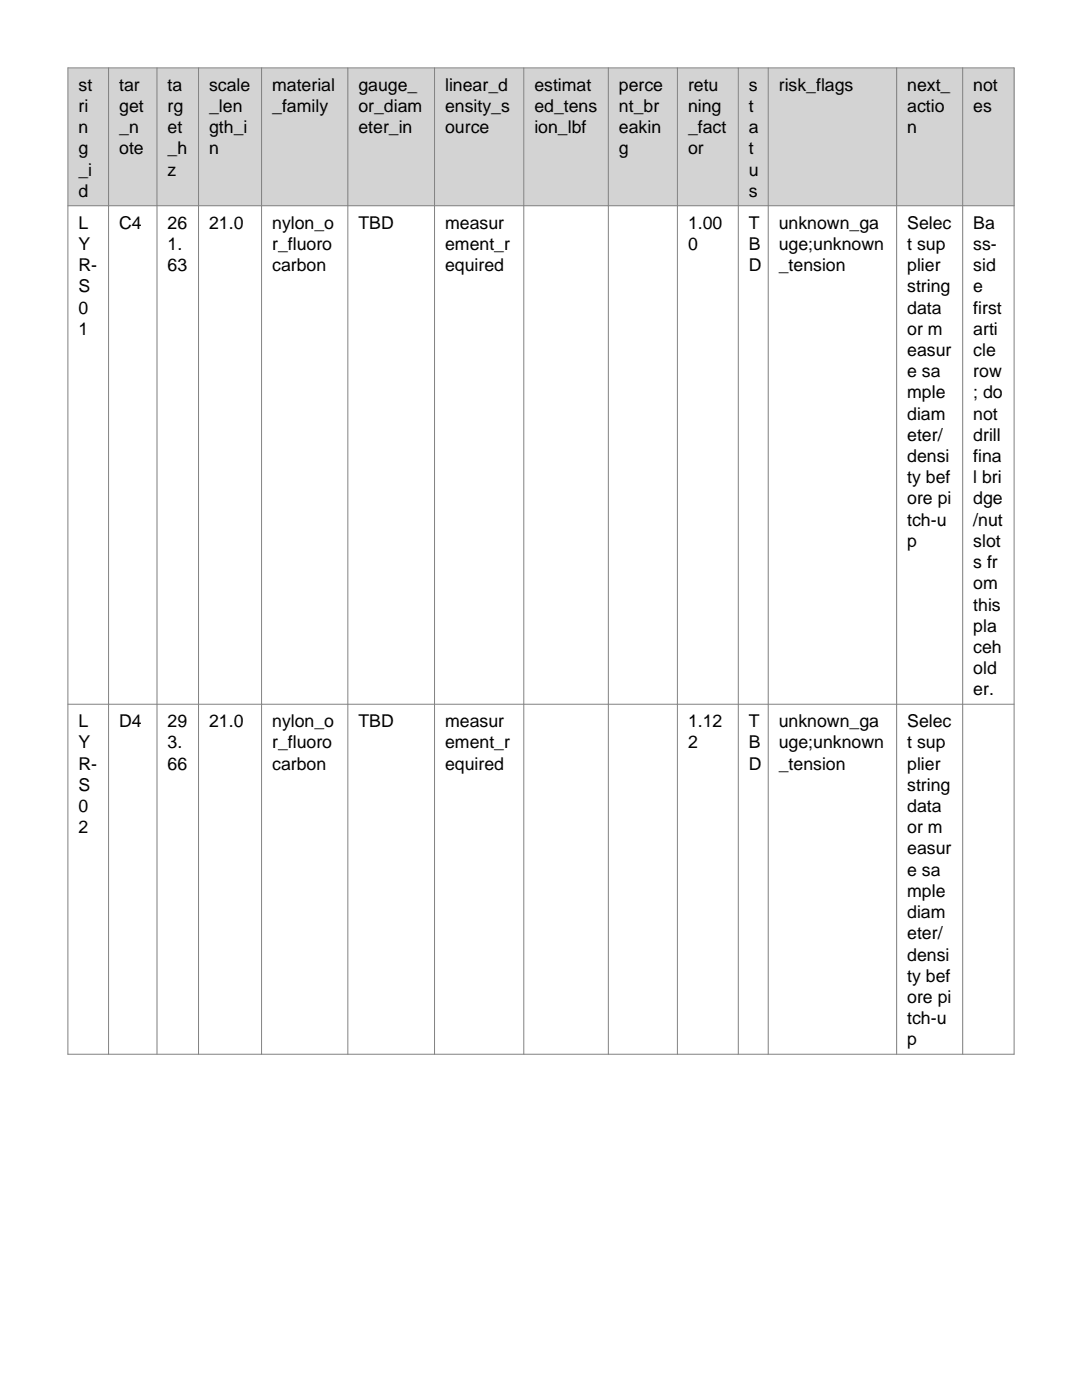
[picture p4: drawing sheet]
<svg xmlns="http://www.w3.org/2000/svg" width="216mm" height="279mm" viewBox="0 0 216 279" stroke-linecap="round" stroke-linejoin="round" font-family="sans-serif">
<defs><g id="words">
<g font-size="3.5">
<text x="15.7" y="18.1">st</text>
<text x="15.7" y="22.4">ri</text>
<text x="23.8" y="18.1">tar</text>
<text x="23.8" y="22.4">get</text>
<text x="33.4" y="18.1">ta</text>
<text x="33.4" y="22.4">rg</text>
<text x="41.7" y="18.1">scale</text>
<text x="41.7" y="22.4">_len</text>
<text x="54.3" y="18.1">material</text>
<text x="54.3" y="22.4">_family</text>
<text x="71.5" y="18.1">gauge_</text>
<text x="71.5" y="22.4">or_diam</text>
<text x="88.8" y="18.1">linear_d</text>
<text x="88.8" y="22.4">ensity_s</text>
<text x="106.6" y="18.1">estimat</text>
<text x="106.6" y="22.4">ed_tens</text>
<text x="123.5" y="18.1">perce</text>
<text x="123.5" y="22.4">nt_br</text>
<text x="137.3" y="18.1">retu</text>
<text x="137.3" y="22.4">ning</text>
<text x="149.4" y="18.1">s</text>
<text x="149.4" y="22.4">t</text>
<text x="155.4" y="18.1">risk_flags</text>
<text x="181" y="18.1">next_</text>
<text x="181" y="22.4">actio</text>
<text x="194.2" y="18.1">not</text>
<text x="194.2" y="22.4">es</text>
<text x="15.7" y="26.6">n</text>
<text x="23.8" y="26.6">_n</text>
<text x="33.4" y="26.6">et</text>
<text x="41.7" y="26.6">gth_i</text>
<text x="71.5" y="26.6">eter_in</text>
<text x="88.8" y="26.6">ource</text>
<text x="106.6" y="26.6">ion_lbf</text>
<text x="123.5" y="26.6">eakin</text>
<text x="137.3" y="26.6">_fact</text>
<text x="149.4" y="26.6">a</text>
<text x="181" y="26.6">n</text>
<text x="15.7" y="30.8">g</text>
<text x="15.7" y="35.1">_i</text>
<text x="23.8" y="30.8">ote</text>
<text x="33.4" y="30.8">_h</text>
<text x="33.4" y="35.1">z</text>
<text x="41.7" y="30.8">n</text>
<text x="123.5" y="30.8">g</text>
<text x="137.3" y="30.8">or</text>
<text x="149.4" y="30.8">t</text>
<text x="149.4" y="35.1">u</text>
<text x="15.7" y="39.3">d</text>
<text x="149.4" y="39.3">s</text>
<text x="15.7" y="45.6">L</text>
<text x="23.8" y="45.6">C4</text>
<text x="33.4" y="45.6">26</text>
<text x="41.7" y="45.6">21.0</text>
<text x="54.3" y="45.6">nylon_o</text>
<text x="71.5" y="45.6">TBD</text>
<text x="88.8" y="45.6">measur</text>
<text x="137.3" y="45.6">1.00</text>
<text x="149.4" y="45.6">T</text>
<text x="155.4" y="45.6">unknown_ga</text>
<text x="181" y="45.6">Selec</text>
<text x="194.2" y="45.6">Ba</text>
<text x="15.7" y="49.9">Y</text>
<text x="33.4" y="49.9">1.</text>
<text x="54.3" y="49.9">r_fluoro</text>
<text x="88.8" y="49.9">ement_r</text>
<text x="137.3" y="49.9">0</text>
<text x="149.4" y="49.9">B</text>
<text x="155.4" y="49.9">uge;unknown</text>
<text x="181" y="49.9">t sup</text>
<text x="194.2" y="49.9">ss-</text>
<text x="15.7" y="54.1">R-</text>
<text x="15.7" y="58.3">S</text>
<text x="33.4" y="54.1">63</text>
<text x="54.3" y="54.1">carbon</text>
<text x="88.8" y="54.1">equired</text>
<text x="149.4" y="54.1">D</text>
<text x="155.4" y="54.1">_tension</text>
<text x="181" y="54.1">plier</text>
<text x="181" y="58.3">string</text>
<text x="194.2" y="54.1">sid</text>
<text x="194.2" y="58.3">e</text>
<text x="15.7" y="62.6">0</text>
<text x="181" y="62.6">data</text>
<text x="194.2" y="62.6">first</text>
<text x="15.7" y="66.8">1</text>
<text x="181" y="66.8">or m</text>
<text x="181" y="71">easur</text>
<text x="194.2" y="66.8">arti</text>
<text x="194.2" y="71">cle</text>
<text x="181" y="75.3">e sa</text>
<text x="194.2" y="75.3">row</text>
<text x="181" y="79.5">mple</text>
<text x="181" y="83.7">diam</text>
<text x="194.2" y="79.5">; do</text>
<text x="194.2" y="83.7">not</text>
<text x="181" y="88">eter/</text>
<text x="194.2" y="88">drill</text>
<text x="181" y="92.2">densi</text>
<text x="194.2" y="92.2">fina</text>
<text x="181" y="96.4">ty bef</text>
<text x="181" y="100.7">ore pi</text>
<text x="194.2" y="96.4">l bri</text>
<text x="194.2" y="100.7">dge</text>
<text x="181" y="104.9">tch-u</text>
<text x="194.2" y="104.9">/nut</text>
<text x="181" y="109.1">p</text>
<text x="194.2" y="109.1">slot</text>
<text x="194.2" y="113.4">s fr</text>
<text x="194.2" y="117.6">om</text>
<text x="194.2" y="121.8">this</text>
<text x="194.2" y="126.1">pla</text>
<text x="194.2" y="130.3">ceh</text>
<text x="194.2" y="134.5">old</text>
<text x="194.2" y="138.8">er.</text>
<text x="15.7" y="145.1">L</text>
<text x="15.7" y="149.4">Y</text>
<text x="23.8" y="145.1">D4</text>
<text x="33.4" y="145.1">29</text>
<text x="33.4" y="149.4">3.</text>
<text x="41.7" y="145.1">21.0</text>
<text x="54.3" y="145.1">nylon_o</text>
<text x="54.3" y="149.4">r_fluoro</text>
<text x="71.5" y="145.1">TBD</text>
<text x="88.8" y="145.1">measur</text>
<text x="88.8" y="149.4">ement_r</text>
<text x="137.3" y="145.1">1.12</text>
<text x="137.3" y="149.4">2</text>
<text x="149.4" y="145.1">T</text>
<text x="149.4" y="149.4">B</text>
<text x="155.4" y="145.1">unknown_ga</text>
<text x="155.4" y="149.4">uge;unknown</text>
<text x="181" y="145.1">Selec</text>
<text x="181" y="149.4">t sup</text>
<text x="15.7" y="153.6">R-</text>
<text x="33.4" y="153.6">66</text>
<text x="54.3" y="153.6">carbon</text>
<text x="88.8" y="153.6">equired</text>
<text x="149.4" y="153.6">D</text>
<text x="155.4" y="153.6">_tension</text>
<text x="181" y="153.6">plier</text>
<text x="15.7" y="157.8">S</text>
<text x="181" y="157.8">string</text>
<text x="15.7" y="162.1">0</text>
<text x="15.7" y="166.3">2</text>
<text x="181" y="162.1">data</text>
<text x="181" y="166.3">or m</text>
<text x="181" y="170.5">easur</text>
<text x="181" y="174.8">e sa</text>
<text x="181" y="179">mple</text>
<text x="181" y="183.2">diam</text>
<text x="181" y="187.5">eter/</text>
<text x="181" y="191.7">densi</text>
<text x="181" y="195.9">ty bef</text>
<text x="181" y="200.2">ore pi</text>
<text x="181" y="204.4">tch-u</text>
<text x="181" y="208.6">p</text>
</g>
</g></defs>
<path d="M13.5 13.5h188.9v27.6h-188.9z" fill-rule="evenodd" fill="#d3d3d3"/>
<g fill="none" stroke="#808080" stroke-width=".2">
<path d="M13.5 13.5h188.9v196.9h-188.9zM21.7 13.5v196.9M31.3 13.5v196.9M39.6 13.5v196.9M52.2 13.5v196.9M69.4 13.5v196.9M86.7 13.5v196.9M104.5 13.5v196.9M121.4 13.5v196.9M135.2 13.5v196.9M147.3 13.5v196.9M153.3 13.5v196.9"/>
<path d="M178.9 13.5v196.9M192.1 13.5v196.9M13.5 41.1h188.9M13.5 140.5h188.9"/>
</g>
<use href="#words"/>
</svg>
